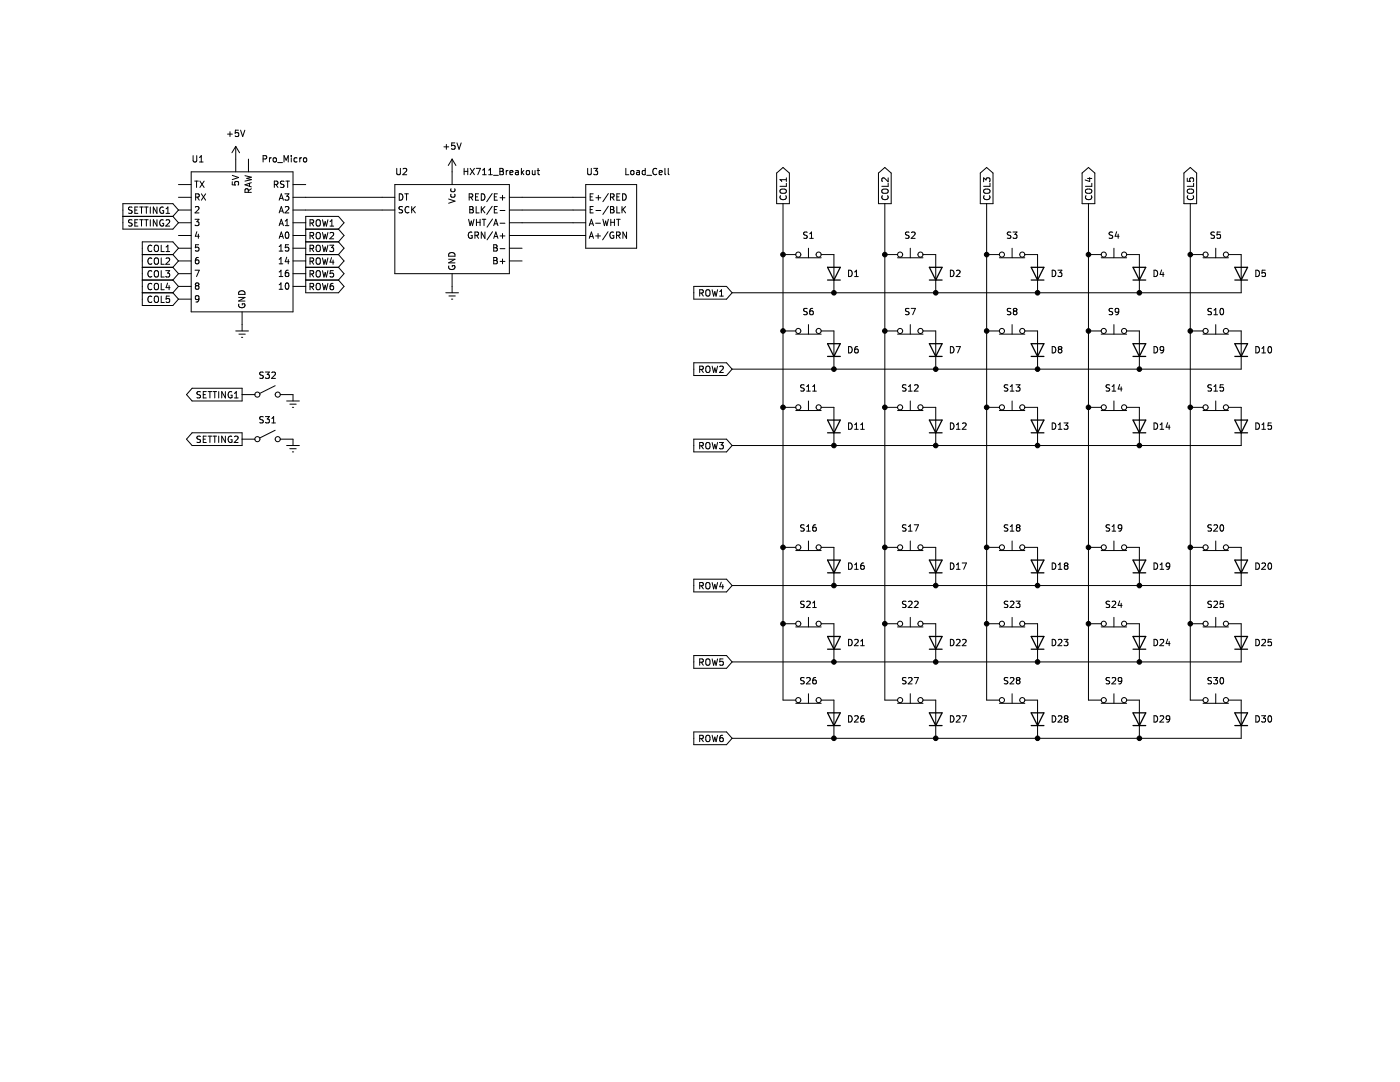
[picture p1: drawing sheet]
<svg xmlns="http://www.w3.org/2000/svg" width="279mm" height="216mm" viewBox="0 0 279 216" stroke-linecap="round" stroke-linejoin="round" font-family="sans-serif">
<path d="M.1 0h279.3v215.9h-279.3z" fill-rule="evenodd" fill="#fff" stroke="#fff" stroke-width=".2"/>
<g fill="none" stroke="#000" stroke-width=".25">
<path d="M165.2 55.9h2.5M165.2 53.3h2.5l-1.3 2.6zM185.5 55.9h2.5M185.5 53.3h2.5l-1.3 2.6zM205.8 55.9h2.5M205.8 53.3h2.5l-1.2 2.6zM226.1 55.9h2.6M226.1 53.3h2.6l-1.3 2.6zM246.4 55.9h2.6M246.4 53.3h2.6l-1.3 2.6zM165.2 71.1h2.5M165.2 68.6h2.5l-1.3 2.5z"/>
<path d="M185.5 71.1h2.5M185.5 68.6h2.5l-1.3 2.5zM205.8 71.1h2.5M205.8 68.6h2.5l-1.2 2.5zM226.1 71.1h2.6M226.1 68.6h2.6l-1.3 2.5zM246.4 71.1h2.6M246.4 68.6h2.6l-1.3 2.5zM165.2 86.4h2.5M165.2 83.8h2.5l-1.3 2.6zM185.5 86.4h2.5M185.5 83.8h2.5l-1.3 2.6z"/>
<path d="M205.8 86.4h2.5M205.8 83.8h2.5l-1.2 2.6zM226.1 86.4h2.6M226.1 83.8h2.6l-1.3 2.6zM246.4 86.4h2.6M246.4 83.8h2.6l-1.3 2.6zM165.2 114.3h2.5M165.2 111.8h2.5l-1.3 2.5zM185.5 114.3h2.5M185.5 111.8h2.5l-1.3 2.5zM205.8 114.3h2.5M205.8 111.8h2.5l-1.2 2.5z"/>
<path d="M226.1 114.3h2.6M226.1 111.8h2.6l-1.3 2.5zM246.4 114.3h2.6M246.4 111.8h2.6l-1.3 2.5zM165.2 129.5h2.5M165.2 127h2.5l-1.3 2.5zM185.5 129.5h2.5M185.5 127h2.5l-1.3 2.5zM205.8 129.5h2.5M205.8 127h2.5l-1.2 2.5zM226.1 129.5h2.6M226.1 127h2.6l-1.3 2.5z"/>
<path d="M246.4 129.5h2.6M246.4 127h2.6l-1.3 2.5zM165.2 144.8h2.5M165.2 142.2h2.5l-1.3 2.6zM185.5 144.8h2.5M185.5 142.2h2.5l-1.3 2.6zM205.8 144.8h2.5M205.8 142.2h2.5l-1.2 2.6zM226.1 144.8h2.6M226.1 142.2h2.6l-1.3 2.6zM246.4 144.8h2.6M246.4 142.2h2.6l-1.3 2.6z"/>
</g>
<g fill="none" stroke="#000" stroke-width=".2">
<path d="M35.6 36.8h2.6M35.6 39.4h2.6M38.2 34.3h20.3v27.9h-20.3zM38.5 31.1v1l.3 .2h.2l.3-.2v-1M38.9 36.1h.7M39 39.3h.6l.1-.5-.7-.1v1.2M39.2 36.1v1.3M39.3 39.3l.5 .6M39.8 32.3h.7M39.8 31.4l.4-.3v1.2M39.9 36.1l.8 1.3M40.2 38.7l.8 1.2"/>
<path d="M40.7 36.1l-.8 1.3M41 38.7l-.8 1.2M45.4 26.8h1M45.9 26.3v.9M46.4 36.3v.6h.6l-.2-.2 .1-.4 .2-.1 .4 .1 .1 .1-.1 .5M46.4 35l1.2 .4-1.2 .4M47 29.2l-.7 1.3M47 29.2v5.1M47 29.2l.8 1.3M47.6 26h-.6l-.1 .6 .2-.1h.4l.2 .2-.1 .4-.2 .1-.5-.1M48 26l.4 1.2 .5-1.2M48.9 35.1l1.3 .3-.9 .2 .9 .2-1.3 .3"/>
<path d="M49.6 38.4l-.1-.6-.5-.1-.1 .7h1.3M49.6 31.8v2.5M49.8 36.6v.6M50.2 37.7l-.6 .4M50.2 36.4l-1.3 .5 1.3 .4M52.5 31.7h.6l.1-.5-.7-.1v1.2M53.8 31.5v.8M54.1 31.5l-.3 .2M54.6 31.6l.1-.1 .4 .1 .1 .5-.2 .2-.4-.1zM54.7 36.8l.7-.1v-.4l-.7-.2v1.3M55 36.8l.5 .6M55.4 32.4h1"/>
<path d="M55.7 39.9l.4-1.2 .5 1.2M55.8 39.6h.6M56.7 32.3v-1.2l.4 .9 .4-.9v1.2M56.7 36.2l-.5-.1-.2 .3 .1 .3 .5 .2v.4l-.2 .1-.4-.1M56.9 38.7h.8l-.5 .5 .4 .1v.5l-.2 .1-.5-.1M57 36.1h.8M57.4 36.1v1.3M58.1 31.1v.1M58.1 31.5v.8M58.5 36.8h2.5M58.5 39.4h20.3M59.3 31.5h-.4l-.2 .2 .1 .6h.5"/>
<path d="M59.8 31.5v.8M60.2 31.5l-.4 .2M60.6 31.6l.2-.1 .4 .1v.5l-.1 .2-.5-.1zM78.8 36.8h22.9v17.8h-22.9zM79.2 33.6v1l.2 .3h.3l.2-.3v-1M79.7 38.7a.64 .64 0 0 1 .7 .6 .64 .64 0 0 1-.7 .6zM80.4 33.7l.5-.1 .3 .4-.8 .9h.8M80.8 38.7h.7M81.1 38.7v1.2M88.6 29.3h1M89.1 28.8v1M89.5 39.7l1.3 .4-1.3 .5"/>
<path d="M90 38.7v.4l.2 .2 .5-.1v-.5M90 37.7v.3l.2 .3 .5-.2v-.4M90.2 31.8v5M90.2 31.8l-.7 1.2M90.2 31.8l.8 1.2M90.8 28.5h-.6l-.1 .6 .2-.1 .4 .1 .1 .1v.5l-.2 .1-.5-.1M91.2 28.5l.4 1.3 .4-1.3M92.6 33.6v1.3M92.6 34.2h.8M93.4 33.6v1.3M93.6 39.3h.6l.1-.5-.7-.1v1.2M93.8 33.6l.9 1.3"/>
<path d="M93.9 39.3l.5 .6M94.7 33.6l-.9 1.3M94.9 39.3h.4M95 33.6h.9l-.6 1.3M95.5 38.7h-.6v1.2h.6M96.1 38.7a.64 .64 0 0 1 .7 .6 .64 .64 0 0 1-.7 .6zM96.3 34.9h.7M96.3 34l.4-.4v1.3M97.5 34.9h.8M97.5 34l.4-.4v1.3M98.2 38.6l-1.1 1.6M98.5 35h1"/>
<path d="M98.7 39.3h.4M99.3 38.7h-.6v1.2h.6M99.8 33.6h.4l.2 .2-.2 .4 .2 .1 .1 .3-.3 .3h-.4zM99.8 34.2h.4M99.8 39.5h1M100.3 39v.9M101 34v.9M101.4 34l-.4 .3M101.7 39.4h15.2M101.8 34.4l.6-.1-.1-.2-.4-.1-.1 .2v.6h.5M102.9 34.1h.5l.1 .8M103.5 34.3l-.5 .1-.2 .2 .2 .3 .5-.1"/>
<path d="M104.1 33.6v1.3M104.2 34.4l.3 .5M104.5 34l-.4 .5M105.1 34.1l.2-.1 .3 .1 .1 .5-.1 .2-.5-.1zM106.2 34l.1 .8 .5-.1M106.8 34v.9M107.2 34h.5M107.4 33.6v1.1l.3 .2M116.9 36.8h10.2v12.7h-10.2zM117.3 33.6v1l.2 .3 .4-.1 .1-.2v-1M117.8 39.3h.4M118.4 38.7h-.6v1.2h.6"/>
<path d="M118.5 33.6h.8l-.4 .5 .3 .1v.5l-.2 .2-.5-.2M118.9 39.5h1M119.4 39v.9M121.4 38.6l-1.1 1.6M121.8 39.3h.6l.1-.5-.7-.1v1.2M122.1 39.3l.5 .6M123.1 39.3h.4M123.7 38.7h-.6v1.2h.6M124.3 38.7a.64 .64 0 0 1 .7 .6 .64 .64 0 0 1-.7 .6zM124.9 33.6v1.3h.6M125.9 34.1l.2-.1 .4 .1v.5l-.1 .2-.5-.1zM127.1 34.1h.5v.8"/>
<path d="M127.6 34.3l-.4 .1-.2 .2 .2 .3 .4-.1M128.8 34.1l-.4-.1-.2 .3 .1 .5h.5M128.8 33.6v1.3M129.1 35h.9M131.1 33.7a.6 .6 0 0 0-.9 .4 .6 .6 0 0 0 .6 .8l.3-.2M131.6 34.4l.6-.1-.1-.2-.4-.1-.1 .2v.6h.5M132.7 33.6v1.1l.2 .2M133.4 33.6v1.1l.1 .2M155 34.5l1.3-1.1 1.2 1.1v6.1h-2.5zM155.7 37.9l.8-.2a.42 .42 0 0 1 .4 .4 .42 .42 0 0 1-.4 .5h-.4a.42 .42 0 0 1-.4-.2 .42 .42 0 0 1 0-.5zM155.8 39.1a.6 .6 0 0 0 .4 .8 .6 .6 0 0 0 .7-.6l-.1-.2M156.9 36.6v.6h-1.2"/>
<path d="M156.9 35.5v.7M156.9 35.9h-1.2l.3 .3M175.3 34.5l1.3-1.1 1.3 1.1v6.1h-2.6zM176 37.9l.8-.2a.42 .42 0 0 1 .5 .4 .42 .42 0 0 1-.5 .5h-.4a.42 .42 0 0 1-.4-.2 .42 .42 0 0 1 0-.5zM176.1 39.1a.6 .6 0 0 0 .4 .8 .6 .6 0 0 0 .8-.6l-.2-.2M177.3 35.5v.8l-1-.8-.3 .2 .1 .5M177.3 36.6v.6h-1.3M195.6 34.5l1.3-1.1 1.3 1.1v6.1h-2.6zM196.3 36.3v-.8l.5 .4 .1-.4h.6l.1 .2-.1 .6M196.4 37.9l.7-.2a.42 .42 0 0 1 .5 .4 .42 .42 0 0 1-.5 .5h-.4a.42 .42 0 0 1-.4-.2 .42 .42 0 0 1 .1-.5zM196.4 39.1a.6 .6 0 0 0 .4 .8 .6 .6 0 0 0 .8-.6l-.1-.2M197.6 36.6v.6h-1.3"/>
<path d="M216 34.5l1.2-1.1 1.3 1.1v6.1h-2.5zM216.7 37.9l.8-.2a.42 .42 0 0 1 .4 .4 .42 .42 0 0 1-.4 .5h-.5a.42 .42 0 0 1-.3-.2 .42 .42 0 0 1 0-.5zM216.7 39.1a.6 .6 0 0 0 .5 .8 .6 .6 0 0 0 .7-.6l-.1-.2M217 35.6h.9M217.5 35.4v.8l-.9-.3M217.9 36.6v.6h-1.3M236.3 34.5l1.2-1.1 1.3 1.1v6.1h-2.5zM236.9 35.5v.7h.6l-.1-.2 .1-.4 .2-.1h.4l.1 .2-.1 .5M237 37.9l.8-.2a.42 .42 0 0 1 .4 .4 .42 .42 0 0 1-.4 .5h-.4a.42 .42 0 0 1-.4-.2 .42 .42 0 0 1 0-.5zM237.1 39.1a.6 .6 0 0 0 .4 .8 .6 .6 0 0 0 .7-.6l-.1-.2M238.2 36.6v.6h-1.3M24.5 43.2h10"/>
<path d="M26.4 41.4l-.5-.1-.2 .1v.4l.5 .2 .2 .3-.3 .3-.5-.1M26.4 43.9l-.5-.1-.2 .2v.3l.5 .3 .2 .3-.3 .2h-.5M26.9 44.5h.4M26.9 41.9h.4M27.5 41.3h-.6v1.3h.6M27.5 43.8h-.6v1.3h.6M27.9 41.3h.7M27.9 43.8h.7M28.2 41.3v1.3M28.2 43.8v1.3M28.4 50.8h6.1M28.4 58.4h6.1"/>
<path d="M28.4 55.9h6.1M28.4 53.3h6.1M28.8 41.3h.8M28.8 43.8h.8M29.2 41.3v1.3M29.2 43.8v1.3M30 41.3v1.3M30 43.8v1.3M30.3 51.6a.6 .6 0 0 0-.8 .4 .6 .6 0 0 0 .6 .7l.2-.1M30.3 54.1a.6 .6 0 0 0-.8 .4 .6 .6 0 0 0 .6 .8l.2-.1M30.3 59.2a.6 .6 0 0 0-.8 .4 .6 .6 0 0 0 .6 .8l.2-.2M30.3 49a.6 .6 0 0 0-.8 .5 .6 .6 0 0 0 .6 .7l.2-.1"/>
<path d="M30.3 56.7a.6 .6 0 0 0-.8 .4 .6 .6 0 0 0 .6 .7l.2-.1M30.8 54.2l.3-.2a.43 .43 0 0 1 .5 .4v.5a.42 .42 0 0 1-.4 .4 .42 .42 0 0 1-.4-.4zM30.8 49.1l.3-.2a.43 .43 0 0 1 .5 .4v.5a.42 .42 0 0 1-.4 .4 .42 .42 0 0 1-.4-.4zM30.8 56.7l.3-.2a.43 .43 0 0 1 .5 .5v.4a.42 .42 0 0 1-.4 .4 .42 .42 0 0 1-.4-.4zM30.8 59.3l.3-.2a.43 .43 0 0 1 .5 .4v.4a.42 .42 0 0 1-.4 .5 .42 .42 0 0 1-.4-.5zM30.8 51.6l.3-.1a.43 .43 0 0 1 .5 .4v.4a.42 .42 0 0 1-.4 .5 .42 .42 0 0 1-.4-.5zM31.3 41.3v1.3l-.7-1.3v1.3M31.3 43.8v1.3l-.7-1.3v1.3M32.2 59.1v1.3h.6M32.2 48.9v1.3h.6M32.2 51.5v1.2h.6M32.2 54v1.3h.6"/>
<path d="M32.2 56.5v1.3h.6M32.6 43.9a.59 .59 0 0 0-.7 .6 .59 .59 0 0 0 .7 .6l.1-.5h-.3M32.6 41.4a.59 .59 0 0 0-.7 .5 .59 .59 0 0 0 .7 .6l.1-.5h-.3M33.1 54h.8l-.5 .5 .4 .1v.6l-.2 .1-.5-.1M33.1 44l.5-.2 .3 .4-.8 .9h.8M33.1 51.6l.5-.1 .3 .3-.8 .9h.8M33.1 49.3l.4-.4v1.3M33.1 50.2h.8M33.1 41.7l.4-.4v1.3M33.1 42.6h.8M33.4 56.5l-.3 .9h.8M33.7 57v.8"/>
<path d="M33.8 59.1h-.6l-.1 .6 .2-.1h.4l.2 .2-.1 .4-.2 .2-.5-.2M34.5 58.4l1.1 1.3M34.5 55.9l1.1 1.3M34.5 50.8l1.1 1.3M34.5 53.3l1.1 1.3M34.5 43.2l1.1 1.3M35.6 49.5h2.6M35.6 47h2.6M35.6 44.5h2.6M35.6 41.9h2.6M35.6 57.2h2.6M35.6 52.1h2.6"/>
<path d="M35.6 54.6h2.6M35.6 59.7h2.6M35.6 49.5l-1.1-1.2h-6.1v12.7h6.1l1.1-1.3M35.6 41.9l-1.1-1.3h-10v5.1h10l1.1-1.2M35.6 57.2l-1.1 1.2M35.6 52.1l-1.1 1.2M35.6 54.6l-1.1 1.3M35.6 49.5l-1.1 1.3M35.6 41.9l-1.1 1.3M38.9 43.8h.8l-.4 .4 .3 .2v.5l-.1 .1-.6-.1M38.9 53.9h.9l-.6 1.3M39 41.3l.5-.1 .2 .4-.8 .9h.8"/>
<path d="M39.2 57l-.2-.2 .2-.3h.3l.2 .2-.2 .3M39.2 57l-.2 .2v.4l.2 .1h.3l.2-.2-.1-.4-.1-.1M39.2 57h.3M39.3 46.2l-.3 .9h.8M39.6 51.4h-.4l-.2 .3v.7l.2 .2 .4-.1 .1-.4-.1-.2h-.4l-.2 .2M39.6 46.7v.9M39.6 48.8h-.6v.6l.2-.1 .4 .1 .1 .2-.1 .4-.1 .1-.5-.1M39.7 59.5l-.2 .3-.4-.1-.1-.2v-.4l.5-.1 .2 .2-.1 .8-.1 .2-.4 .1M47.6 59.3h1.3l-1.3 .8h1.3M47.8 58.1a.66 .66 0 0 1 .8 0 .66 .66 0 0 1 .3 .6h-1.3zM55.7 57.7h.7M55.7 49.2l.4-.4v1.3"/>
<path d="M55.7 51.7l.4-.3v1.2M55.7 54.3l.4-.4v1.3M55.7 56.8l.4-.3v1.2M55.7 52.6h.7M55.7 50.1h.7M55.7 55.2h.7M55.7 47.6l.4-1.3 .5 1.3M55.7 45l.4-1.2 .5 1.2M55.7 42.5l.4-1.3 .5 1.3M55.8 47.2h.6M55.8 44.7h.6M55.8 42.1h.6"/>
<path d="M56.9 41.3l.5-.1 .3 .4-.8 .9h.8M56.9 45h.8M56.9 44.1l.4-.3v1.2M57 46.4l.2-.1a.68 .68 0 0 1 .5 .6 .68 .68 0 0 1-.5 .7l-.3-.5zM57 56.6l.2-.1a.68 .68 0 0 1 .5 .6 .68 .68 0 0 1-.5 .6l-.3-.5zM57.2 51.3l-.3 .9h.8M57.5 53.9l-.3 .1-.2 .2-.1 .7 .3 .3 .4-.1 .1-.5-.2-.1-.3-.1-.3 .2M57.5 51.8v.8M57.6 48.8h-.6l-.1 .6 .2-.1 .4 .1 .2 .2-.1 .4-.2 .1-.5-.1M58.5 49.5h2.5M58.5 47h2.5M58.5 44.5h2.5"/>
<path d="M58.5 41.9h20.3M58.5 57.2h2.5M58.5 52.1h2.5M58.5 54.6h2.5M61 50.8h6.5M61 48.3h6.5M61 45.7h6.5M61 55.9h6.5M61 53.3h6.5M61.9 47.1l.6-.1v-.5l-.6-.1v1.3M61.9 52.1h.6v-.5l-.6-.1v1.2M61.9 44.5h.6v-.5l-.6-.2v1.3"/>
<path d="M61.9 49.6l.6-.1v-.5l-.6-.1v1.3M61.9 54.7l.6-.1v-.5l-.6-.1v1.3M61.9 57.2h.6v-.5l-.6-.2v1.3M62.2 47.1l.4 .6M62.2 52.1l.4 .6M62.2 57.2l.4 .6M62.2 49.6l.4 .6M62.2 54.7l.4 .6M62.2 44.5l.4 .6M63.1 46.6l.3-.2a.43 .43 0 0 1 .5 .4v.4a.42 .42 0 0 1-.4 .5 .42 .42 0 0 1-.4-.5zM63.1 56.7l.3-.2a.43 .43 0 0 1 .5 .5v.4a.42 .42 0 0 1-.4 .4 .42 .42 0 0 1-.4-.4zM63.1 51.6l.3-.1a.43 .43 0 0 1 .5 .4v.4a.42 .42 0 0 1-.4 .5 .42 .42 0 0 1-.4-.5z"/>
<path d="M63.1 44l.3-.2a.43 .43 0 0 1 .5 .5v.4a.42 .42 0 0 1-.4 .4 .42 .42 0 0 1-.4-.4zM63.1 49.1l.3-.2a.43 .43 0 0 1 .5 .4v.5a.42 .42 0 0 1-.4 .4 .42 .42 0 0 1-.4-.4zM63.1 54.2l.3-.2a.43 .43 0 0 1 .5 .4v.5a.42 .42 0 0 1-.4 .4 .42 .42 0 0 1-.4-.4zM64.4 46.4l.3 1.3 .2-1 .2 1 .3-1.3M64.4 51.5l.3 1.2 .2-.9 .2 .9 .3-1.2M64.4 56.5l.3 1.3 .2-.9 .2 .9 .3-1.3M64.4 48.9l.3 1.3 .2-.9 .2 .9 .3-1.3M64.4 54l.3 1.3 .2-.9 .2 .9 .3-1.3M64.4 43.8l.3 1.3 .2-.9 .2 .9 .3-1.3M65.8 48.9h.8l-.4 .5 .3 .1v.6l-.2 .1-.5-.1M65.9 46.5l.4-.1 .3 .3-.8 1h.8M65.9 45.1h.7"/>
<path d="M65.9 44.2l.3-.4v1.3M66.2 51.4l-.3 .9h.8M66.5 56.5l-.4 .1-.2 .2v.8l.2 .2 .4-.1 .1-.4-.1-.2-.4-.1-.2 .3M66.5 51.9v.8M66.5 54h-.6v.6l.1-.1h.5l.1 .2-.1 .5-.2 .1-.4-.1M67.5 45.7l1.2-1.2-1.2-1.3h-6.5v15.2h6.5l1.2-1.2-1.2-1.3M67.5 45.7l1.2 1.3-1.2 1.3M67.5 50.8l1.2 1.3-1.2 1.2M67.5 48.3l1.2 1.2-1.2 1.3M67.5 53.3l1.2 1.3-1.2 1.3M80.3 41.3l-.4-.1-.2 .1v.4l.5 .2 .1 .3-.2 .3-.5-.1M81.6 41.3a.6 .6 0 0 0-.8 .5 .6 .6 0 0 0 .6 .7l.2-.1"/>
<path d="M82.2 41.2v1.3M82.3 41.8l.6 .7M82.9 41.2l-.7 .7M89 58.4h2.5M89.5 51.7h1.3l-1.3 .8h1.3M89.6 59.1h1.3M89.6 53.1a.59 .59 0 0 0 .6 .7 .59 .59 0 0 0 .5-.7l-.4-.1v.2M89.7 50.5a.66 .66 0 0 1 .8-.1 .66 .66 0 0 1 .3 .7h-1.3zM90.1 59.7h.3M90.2 54.6v3.8M93.5 43.8l.3 1.2 .3-.9 .2 .9 .3-1.2M93.8 41.8h.4"/>
<path d="M93.8 41.2h.4l.2 .3-.2 .3 .2 .1 .1 .3-.3 .3h-.4zM94.2 46.4a.59 .59 0 0 0-.8 .5 .59 .59 0 0 0 .8 .6v-.5h-.2M94.8 47l.6-.1v-.5l-.6-.1v1.3M95 41.2v1.3h.6M95.1 44.4h.7M95.1 47l.4 .6M95.1 43.8v1.2M95.8 43.8v1.2M96.1 41.2v1.3M96.2 43.8h.8M96.2 41.8l.6 .7M96.6 43.8v1.2"/>
<path d="M96.8 46.3v1.3l-.7-1.3v1.3M96.8 41.2l-.7 .7M98.2 41.2l-1.1 1.6M98.3 46.2l-1.1 1.7M98.3 43.7l-1.1 1.6M98.5 51.4h.5l.2 .2-.2 .4 .2 .1 .1 .3-.3 .2h-.5zM98.5 48.8h.5l.2 .3-.2 .3 .2 .2 .1 .3-.3 .2h-.5zM98.5 47.6l.5-1.3 .4 1.3M98.5 45l.5-1.2 .4 1.2M98.5 52h.5M98.5 49.4h.5M98.7 47.2h.6"/>
<path d="M98.7 44.7h.6M98.7 41.8h.4M99.3 41.2h-.6v1.3h.6M99.8 47.1h1M99.8 44.5h1M99.8 42h1M99.8 52.2h1M99.8 49.6h1M100.3 46.6v1M100.3 51.7v.9M101.7 49.5h2.5M101.7 47h15.2"/>
<path d="M101.7 44.5h15.2M101.7 41.9h15.2M101.7 52.1h2.5M117.6 47.6l.4-1.3 .4 1.3M117.6 45l.4-1.2 .4 1.2M117.7 47.2h.6M117.7 44.7h.6M117.8 41.8h.4M118.4 41.2h-.6v1.3h.6M118.9 47.1h.9M118.9 44.5h.9M118.9 42h1"/>
<path d="M119.4 46.6v1M120.3 43.8l.3 1.2 .3-.9 .2 .9 .3-1.2M121.4 46.2l-1.1 1.7M121.4 41.2l-1.1 1.6M121.8 41.2h.5l.2 .3-.2 .3 .2 .1 .1 .3-.3 .3h-.5zM121.8 41.8h.5M121.9 43.8v1.2M121.9 44.4h.7M122.4 46.4a.59 .59 0 0 0-.7 .5 .59 .59 0 0 0 .7 .6l.1-.5h-.2M122.6 43.8v1.2M123 47l.6-.1 .1-.5-.7-.1v1.3M123 43.8h.8"/>
<path d="M123.1 41.2v1.3h.6M123.3 47l.5 .6M123.4 43.8v1.2M124.1 41.2v1.3M124.3 41.8l.6 .7M124.9 41.2l-.8 .7M125 46.3v1.3l-.7-1.3v1.3M138.5 57.1h6.5l1.1 1.3-1.1 1.3h-6.5zM139.6 58.5l.6-.1 .1-.5-.7-.1v1.3M139.9 58.5l.5 .6M140.9 58l.3-.2a.43 .43 0 0 1 .5 .4v.5a.42 .42 0 0 1-.4 .4 .42 .42 0 0 1-.5-.4zM142.1 57.8l.3 1.3 .3-.9 .2 .9 .3-1.3"/>
<path d="M143.6 59.1h.8M143.6 58.2l.4-.4v1.3M156.3 40.6v99.1h2.5M156.3 50.8h2.5M158.8 51.4h5.1M161.1 46.4l-.5-.1-.2 .2 .1 .3 .5 .3v.3l-.1 .2-.5-.1M161.3 49.5v1.9M161.6 47.6h.7M161.6 46.7l.4-.4v1.3M163.9 50.8h2.5v7.6M169.3 53.9a.64 .64 0 0 1 .8 .6 .64 .64 0 0 1-.8 .7zM170.6 54.3l.3-.4v1.3"/>
<path d="M170.6 55.2h.7M176.6 40.6v99.1h2.5M176.6 50.8h2.5M179.1 51.4h5.1M181.4 46.4l-.5-.1-.2 .2 .1 .3 .6 .3v.3l-.2 .2-.5-.1M181.7 49.5v1.9M181.9 46.4l.5-.1 .2 .4-.8 .9h.8M184.2 50.8h2.5v7.6M189.7 53.9a.64 .64 0 0 1 .7 .6 .64 .64 0 0 1-.7 .7zM190.9 54l.5-.1 .2 .4-.8 .9h.8M196.9 40.6v99.1h2.5M196.9 50.8h2.5"/>
<path d="M199.4 51.4h5.1M201.7 46.4l-.4-.1-.3 .2 .1 .3 .6 .3v.3l-.2 .2-.5-.1M202 49.5v1.9M202.2 46.3h.8l-.5 .5 .4 .1v.5l-.2 .2-.5-.2M204.5 50.8h2.6v7.6M210 53.9a.64 .64 0 0 1 .7 .6 .64 .64 0 0 1-.7 .7zM211.1 53.9h.8l-.4 .5 .4 .1v.6l-.2 .1-.6-.1M217.2 40.6v99.1h2.6M217.2 50.8h2.6M219.8 51.4h5M222.1 46.4l-.5-.1-.3 .2 .2 .3 .5 .3v.3l-.2 .2-.5-.1M222.3 49.5v1.9"/>
<path d="M222.9 46.2l-.4 .9h.8M223.2 46.7v.9M224.8 50.8h2.6v7.6M230.3 53.9a.64 .64 0 0 1 .7 .6 .64 .64 0 0 1-.7 .7zM231.8 53.9l-.3 .9h.8M232.1 54.3v.9M237.5 40.6v99.1h2.6M237.5 50.8h2.6M240.1 51.4h5.1M242.4 46.4l-.5-.1-.2 .2 .1 .3 .5 .3v.3l-.2 .2-.4-.1M242.6 49.5v1.9M243.5 46.3h-.6v.6l.1-.1h.5l.1 .2-.1 .4-.1 .2-.5-.2"/>
<path d="M245.2 50.8h2.5v7.6h-101.6M250.6 53.9a.64 .64 0 0 1 .8 .6 .64 .64 0 0 1-.8 .7zM252.5 53.9h-.6l-.1 .6 .2-.1 .4 .1 .2 .1-.1 .5-.2 .1-.5-.1M38.3 77.5h10v2.5h-10l-1.1-1.3zM40 78.2l-.5-.1-.1 .2v.3l.5 .3 .1 .3-.2 .2-.5-.1M40.6 78.7h.4M41.2 78.1h-.6v1.3h.6M41.5 78.1h.8M41.9 78.1v1.3M42.5 78.1h.7M42.9 78.1v1.3M43.6 78.1v1.3"/>
<path d="M45 78.1v1.3l-.7-1.3v1.3M46.2 78.2a.59 .59 0 0 0-.7 .6 .59 .59 0 0 0 .7 .5l.1-.4h-.2M46.8 79.4h.7M46.8 78.5l.4-.4v1.3M47 66h2.6M47.7 66.7h1.3M47.7 60.7a.59 .59 0 0 0 .6 .7 .59 .59 0 0 0 .5-.7l-.5-.1v.3M48.2 67.3h.2M48.3 78.7h2.6M48.3 62.2v3.8M52.5 74.3l-.4-.1-.2 .2v.3l.5 .3 .1 .3-.2 .2-.5-.1M53 74.2h.8l-.5 .5 .4 .1v.6l-.2 .1-.5-.1"/>
<path d="M54.2 74.4l.5-.2 .3 .4-.8 .9h.8M54.9 77l-3 1.5M55.9 78.7h2.6v1.3M138.5 72.4h6.5l1.1 1.3-1.1 1.2h-6.5zM139.6 73.7h.6l.1-.5-.7-.1v1.2M139.9 73.7l.5 .6M140.9 73.2l.3-.1a.43 .43 0 0 1 .5 .4v.4a.42 .42 0 0 1-.4 .4 .42 .42 0 0 1-.5-.4zM142.1 73.1l.3 1.2 .3-.9 .2 .9 .3-1.2M143.6 73.2l.5-.1 .3 .3-.8 .9h.8M156.3 66h2.5M158.8 66.7h5.1M160.5 76.8h-.5l-.2 .1v.4l.6 .2 .1 .3-.2 .2h-.5"/>
<path d="M161 77.1l.3-.3v1.2M161 78h.7M161.1 61.6l-.5-.1-.2 .3 .1 .3 .5 .2v.4l-.1 .1-.5-.1M161.3 64.8v1.9M162.2 77.1l.4-.3v1.2M162.2 61.5l-.4 .1-.2 .2v.8l.2 .2 .5-.1v-.4l-.1-.2-.4-.1-.2 .3M162.2 78h.7M163.9 66h2.5v7.7M169.3 69.2a.64 .64 0 0 1 .8 .6 .64 .64 0 0 1-.8 .6zM171.2 69.2h-.4l-.2 .3v.7l.2 .2 .4-.1 .1-.4-.1-.2-.4-.1-.2 .3M176.6 66h2.5M179.1 66.7h5.1"/>
<path d="M180.8 76.8h-.5l-.1 .1v.4l.5 .2 .1 .3-.2 .2h-.5M181.3 77.1l.4-.3v1.2M181.3 78h.7M181.4 61.6l-.5-.1-.2 .3 .1 .3 .6 .2v.4l-.2 .1-.5-.1M181.7 64.8v1.9M181.8 61.5h.9l-.5 1.3M182.5 76.9l.5-.1 .2 .3-.7 .9h.7M184.2 66h2.5v7.7M189.7 69.2a.64 .64 0 0 1 .7 .6 .64 .64 0 0 1-.7 .6zM190.8 69.2h.9l-.6 1.2M196.9 66h2.5M199.4 66.7h5.1"/>
<path d="M201.1 76.8h-.4l-.2 .1v.4l.5 .2 .1 .3-.2 .2h-.5M201.6 77.1l.4-.3v1.2M201.6 78h.7M201.7 61.6l-.4-.1-.3 .3 .1 .3 .6 .2v.4l-.2 .1-.5-.1M202 64.8v1.9M202.5 62.1l-.3-.3 .3-.3h.2l.3 .3-.3 .3M202.5 62.1l-.3 .2 .1 .4 .2 .1h.2l.3-.2v-.3l-.3-.2M202.5 62.1h.2M202.8 76.8h.8l-.5 .5 .4 .1v.5l-.2 .1-.5-.1M204.5 66h2.6v7.7M210 69.2a.64 .64 0 0 1 .7 .6 .64 .64 0 0 1-.7 .6zM211.4 69.7l-.2-.2 .2-.3h.3l.2 .2-.2 .3"/>
<path d="M211.4 69.7l-.2 .2v.3l.2 .2h.3l.2-.2v-.4l-.2-.1M211.4 69.7h.3M217.2 66h2.6M219.8 66.7h5M221.5 76.8h-.5l-.2 .1v.4l.5 .2 .2 .3-.3 .2h-.5M221.9 77.1l.4-.3v1.2M221.9 78h.8M222.1 61.6l-.5-.1-.3 .3 .2 .3 .5 .2v.4l-.2 .1-.5-.1M222.3 64.8v1.9M223.3 62.1l-.3 .2h-.3l-.2-.2 .1-.4 .4-.2 .3 .3-.1 .7-.2 .2-.3 .1M223.5 76.7l-.3 .9h.7M223.8 77.2v.8"/>
<path d="M224.8 66h2.6v7.7M230.3 69.2a.64 .64 0 0 1 .7 .6 .64 .64 0 0 1-.7 .6zM232.2 69.7l-.2 .2h-.4l-.1-.2 .1-.4 .4-.1 .2 .2v.7l-.2 .3h-.4M237.5 66h2.6M240.1 66.7h5.1M241.8 76.8h-.5l-.2 .1v.4l.6 .2 .1 .3-.3 .2h-.4M241.8 61.6l-.5-.1-.2 .2v.3l.6 .3 .1 .3-.3 .2-.4-.1M242.3 61.9l.3-.4v1.3M242.3 77.1l.3-.3v1.2M242.3 62.8h.7M242.3 78h.7M242.6 64.8v1.9"/>
<path d="M243.6 61.7l.2-.2a.68 .68 0 0 1 .4 .7 .68 .68 0 0 1-.4 .6l-.3-.5zM244.1 76.8h-.6v.6l.2-.1h.4l.1 .2-.1 .4-.1 .1-.5-.1M245.2 66h2.5v7.7h-101.6M250.6 69.2a.64 .64 0 0 1 .8 .6 .64 .64 0 0 1-.8 .6zM251.8 70.4h.8M251.8 69.5l.4-.3v1.2M253.2 69.3l.1-.1a.68 .68 0 0 1 .5 .6 .68 .68 0 0 1-.5 .6l-.3-.5zM38.3 86.4h10v2.5h-10l-1.1-1.3zM40 87.1l-.5-.1-.1 .1v.4l.5 .3 .1 .3-.2 .2-.5-.1M40.6 87.6h.4M41.2 87h-.6v1.3h.6M41.5 87h.8"/>
<path d="M41.9 87v1.3M42.5 87h.7M42.9 87v1.3M43.6 87v1.3M45 87v1.3l-.7-1.3v1.3M46.2 87.1a.59 .59 0 0 0-.7 .6 .59 .59 0 0 0 .7 .5l.1-.4h-.2M46.8 87.1l.5-.1 .2 .4-.8 .9h.8M48.3 87.6h2.6M52.5 83.2l-.4-.1-.2 .1v.4l.5 .3 .1 .3-.2 .2-.5-.1M53 83.1h.8l-.5 .5 .4 .1v.6l-.2 .1-.5-.1M54.2 84.4h.8M54.2 83.5l.4-.4v1.3"/>
<path d="M54.9 85.9l-3 1.5M55.9 87.6h2.6v1.3M57.2 80h2.5M57.2 88.9h2.5M57.8 80.6h1.3M57.8 89.5h1.3M58.3 81.3h.3M58.3 90.2h.3M138.5 87.6h6.5l1.1 1.3-1.1 1.3h-6.5zM139.6 89l.6-.1 .1-.5-.7-.1v1.3M139.9 89l.5 .6M140.9 88.5l.3-.2a.43 .43 0 0 1 .5 .4v.4a.42 .42 0 0 1-.4 .5 .42 .42 0 0 1-.5-.5z"/>
<path d="M142.1 88.3l.3 1.3 .3-.9 .2 .9 .3-1.3M143.6 88.3h.8l-.5 .5 .4 .1v.5l-.2 .2-.5-.2M156.3 81.3h2.5M158.8 81.9h5.1M161.3 80v1.9M163.9 81.3h2.5v7.6M169.3 84.4a.64 .64 0 0 1 .8 .6 .64 .64 0 0 1-.8 .7zM170.6 84.8l.3-.4v1.3M170.6 85.7h.7M171.8 84.8l.3-.4v1.3M171.8 85.7h.7M176.6 81.3h2.5"/>
<path d="M179.1 81.9h5.1M181.7 80v1.9M184.2 81.3h2.5v7.6M189.7 84.4a.64 .64 0 0 1 .7 .6 .64 .64 0 0 1-.7 .7zM190.9 84.8l.3-.4v1.3M190.9 85.7h.7M192.1 84.5l.5-.1 .2 .4-.8 .9h.8M196.9 81.3h2.5M199.4 81.9h5.1M202 80v1.9M204.5 81.3h2.6v7.6M210 84.4a.64 .64 0 0 1 .7 .6 .64 .64 0 0 1-.7 .7z"/>
<path d="M211.2 84.8l.4-.4v1.3M211.2 85.7h.7M212.3 84.4h.8l-.4 .5 .4 .1v.5l-.2 .2-.6-.2M217.2 81.3h2.6M219.8 81.9h5M222.3 80v1.9M224.8 81.3h2.6v7.6M230.3 84.4a.64 .64 0 0 1 .7 .6 .64 .64 0 0 1-.7 .7zM231.5 84.8l.4-.4v1.3M231.5 85.7h.7M233 84.3l-.3 .9h.8M233.3 84.8v.9"/>
<path d="M237.5 81.3h2.6M240.1 81.9h5.1M242.6 80v1.9M245.2 81.3h2.5v7.6h-101.6M250.6 84.4a.64 .64 0 0 1 .8 .6 .64 .64 0 0 1-.8 .7zM251.8 85.7h.8M251.8 84.8l.4-.4v1.3M253.7 84.4h-.6l-.1 .6 .2-.1h.5l.1 .2-.1 .4-.2 .2-.5-.2M138.5 115.6h6.5l1.1 1.2-1.1 1.3h-6.5zM139.6 116.9l.6-.1 .1-.4-.7-.2v1.3M139.9 116.9l.5 .6M140.9 116.4l.3-.2a.43 .43 0 0 1 .5 .5v.4a.42 .42 0 0 1-.4 .4 .42 .42 0 0 1-.5-.4z"/>
<path d="M142.1 116.2l.3 1.3 .3-.9 .2 .9 .3-1.3M143.9 116.2l-.3 .9h.8M144.2 116.7v.8M156.3 109.2h2.5M158.8 109.9h5.1M160.5 104.8l-.5-.1-.2 .1v.4l.6 .2 .1 .3-.2 .3-.5-.1M161 106h.7M161 105.1l.3-.4v1.3M161.3 108v1.9M162.8 104.7l-.4 .1-.1 .2-.1 .7 .2 .3 .5-.1v-.5l-.1-.1-.4-.1-.2 .2M163.9 109.2h2.5v7.6M169.3 112.3a.64 .64 0 0 1 .8 .7 .64 .64 0 0 1-.8 .6z"/>
<path d="M170.6 113.6h.7M170.6 112.7l.3-.4v1.3M172.4 112.3l-.4 .1-.2 .2v.8l.2 .2 .4-.1 .1-.4-.1-.2-.4-.1-.2 .3M176.6 109.2h2.5M179.1 109.9h5.1M180.8 104.8l-.5-.1-.1 .1v.4l.5 .2 .1 .3-.2 .3-.5-.1M181.3 105.1l.4-.4v1.3M181.3 106h.7M181.7 108v1.9M182.5 104.7h.8l-.5 1.3M184.2 109.2h2.5v7.6M189.7 112.3a.64 .64 0 0 1 .7 .7 .64 .64 0 0 1-.7 .6z"/>
<path d="M190.9 113.6h.7M190.9 112.7l.3-.4v1.3M192 112.3h.9l-.6 1.3M196.9 109.2h2.5M199.4 109.9h5.1M201.1 104.8l-.4-.1-.2 .1v.4l.5 .2 .1 .3-.2 .3-.5-.1M201.6 105.1l.4-.4v1.3M201.6 106h.7M202 108v1.9M202.8 120h.8l-.5 .4 .4 .2v.5l-.2 .1-.5-.1M203.1 105.3l-.3 .2v.2l.3 .3h.2l.3-.3-.1-.3-.2-.1M203.1 105.3l-.3-.3 .3-.3h.2l.3 .3-.3 .3"/>
<path d="M203.1 105.3h.2M204.5 109.2h2.6v7.6M210 112.3a.64 .64 0 0 1 .7 .7 .64 .64 0 0 1-.7 .6zM211.2 112.7l.4-.4v1.3M211.2 113.6h.7M212.6 112.9l-.2-.3 .2-.3h.3l.2 .3-.2 .3M212.6 112.9l-.2 .2 .1 .4 .1 .1h.3l.2-.2v-.4l-.2-.1M212.6 112.9h.3M217.2 109.2h2.6M219.8 109.9h5M221.5 104.8l-.5-.1-.2 .1v.4l.5 .2 .2 .3-.3 .3-.5-.1M221.9 105.1l.4-.4v1.3"/>
<path d="M221.9 106h.8M222.3 108v1.9M223.5 119.9l-.3 .9h.7M223.9 105.3l-.3 .2-.3-.1-.1-.1v-.5l.4-.1 .3 .3-.1 .7-.2 .2-.3 .1M224.8 109.2h2.6v7.6M230.3 112.3a.64 .64 0 0 1 .7 .7 .64 .64 0 0 1-.7 .6zM231.5 113.6h.7M231.5 112.7l.4-.4v1.3M233.5 112.9l-.3 .2h-.4l-.1-.2 .1-.4 .4-.2 .3 .3-.1 .7-.2 .2-.4 .1M237.5 109.2h2.6M240.1 109.9h5.1M241.8 104.8l-.5-.1-.2 .1v.4l.6 .2 .1 .3-.3 .3-.4-.1"/>
<path d="M242.3 104.8l.4-.1 .3 .4-.8 .9h.8M242.6 108v1.9M243.6 104.8l.2-.1a.68 .68 0 0 1 .4 .6 .68 .68 0 0 1-.4 .7l-.3-.5zM244.1 120h-.6v.6l.2-.2 .4 .1 .1 .2-.1 .4-.1 .1-.5-.1M245.2 109.2h2.5v7.6h-101.6M250.6 112.3a.64 .64 0 0 1 .8 .7 .64 .64 0 0 1-.8 .6zM251.8 112.5l.5-.2 .3 .4-.8 .9h.8M253.2 112.5l.1-.2a.68 .68 0 0 1 .5 .7 .68 .68 0 0 1-.5 .6l-.3-.5zM138.5 130.8h6.5l1.1 1.3-1.1 1.3h-6.5zM139.6 132.1h.6l.1-.5-.7-.1v1.2M139.9 132.1l.5 .6M140.9 131.7l.3-.2a.43 .43 0 0 1 .5 .4v.4a.42 .42 0 0 1-.4 .5 .42 .42 0 0 1-.5-.5z"/>
<path d="M142.1 131.5l.3 1.2 .3-.9 .2 .9 .3-1.2M144.3 131.5h-.6l-.1 .6 .2-.1h.4l.2 .2-.1 .4-.2 .1-.5-.1M156.3 124.5h2.5M158.8 125.1h5.1M160.5 135.3l-.5-.1-.2 .1v.4l.6 .2 .1 .3-.2 .3-.5-.1M160.5 120h-.5l-.2 .1v.3l.6 .3 .1 .3-.2 .2h-.5M161 120.1l.5-.1 .2 .3-.8 .9h.8M161 135.3l.5-.1 .2 .4-.8 .9h.8M161.3 123.2v1.9M161.3 138.4v1.9M162.2 121.2h.7M162.2 120.3l.4-.3v1.2"/>
<path d="M162.8 135.2l-.4 .1-.1 .2-.1 .7 .2 .3 .5-.2v-.4l-.1-.2h-.4l-.2 .2M163.9 139.7h2.5v7.6M163.9 124.5h2.5v7.6M169.3 127.6a.64 .64 0 0 1 .8 .6 .64 .64 0 0 1-.8 .6zM170.6 127.7l.4-.1 .3 .3-.8 .9h.8M171.8 128.8h.7M171.8 127.9l.3-.3v1.2M176.6 124.5h2.5M179.1 125.1h5.1M180.8 135.3l-.5-.1-.1 .1v.4l.5 .2 .1 .3-.2 .3-.5-.1M180.8 120h-.5l-.1 .1v.3l.5 .3 .1 .3-.2 .2h-.5M181.3 135.3l.5-.1 .2 .4-.8 .9h.8"/>
<path d="M181.3 120.1l.5-.1 .2 .3-.8 .9h.8M181.7 123.2v1.9M181.7 138.4v1.9M182.5 135.2h.8l-.5 1.3M182.5 120.1l.5-.1 .2 .3-.7 .9h.7M184.2 139.7h2.5v7.6M184.2 124.5h2.5v7.6M189.7 127.6a.64 .64 0 0 1 .7 .6 .64 .64 0 0 1-.7 .6zM190.9 127.7l.5-.1 .2 .3-.8 .9h.8M192.1 127.7l.5-.1 .2 .3-.8 .9h.8M196.9 124.5h2.5M199.4 125.1h5.1"/>
<path d="M201.1 135.3l-.4-.1-.2 .1v.4l.5 .2 .1 .3-.2 .3-.5-.1M201.1 120h-.4l-.2 .1v.3l.5 .3 .1 .3-.2 .2h-.5M201.6 135.3l.5-.1 .2 .4-.7 .9h.7M201.6 120.1l.5-.1 .2 .3-.7 .9h.7M202 123.2v1.9M202 138.4v1.9M203.1 135.7l-.3 .3v.2l.3 .3h.2l.3-.3-.1-.3-.2-.2M203.1 135.7l-.3-.2 .3-.3 .3 .1 .2 .1-.3 .3M203.1 135.7h.2M204.5 124.5h2.6v7.6M204.5 139.7h2.6v7.6M210 127.6a.64 .64 0 0 1 .7 .6 .64 .64 0 0 1-.7 .6z"/>
<path d="M211.2 127.7l.5-.1 .2 .3-.8 .9h.8M212.3 127.6h.8l-.4 .5 .4 .1v.5l-.2 .1-.6-.1M217.2 124.5h2.6M219.8 125.1h5M221.5 135.3l-.5-.1-.2 .1v.4l.5 .2 .2 .3-.3 .3-.5-.1M221.5 120h-.5l-.2 .1v.3l.5 .3 .2 .3-.3 .2h-.5M221.9 135.3l.5-.1 .3 .4-.8 .9h.8M221.9 120.1l.5-.1 .3 .3-.8 .9h.8M222.3 123.2v1.9M222.3 138.4v1.9M223.8 120.4v.8M223.9 135.7l-.3 .3-.3-.1-.1-.2v-.4l.4-.1 .3 .2-.1 .8-.2 .2-.3 .1"/>
<path d="M224.8 139.7h2.6v7.6M224.8 124.5h2.6v7.6M230.3 127.6a.64 .64 0 0 1 .7 .6 .64 .64 0 0 1-.7 .6zM231.5 127.7l.5-.1 .2 .3-.7 .9h.7M233 127.5l-.3 .9h.8M233.3 128v.8M237.5 124.5h2.6M240.1 125.1h5.1M241.8 135.3l-.5-.1-.2 .1v.4l.6 .2 .1 .3-.3 .3-.4-.1M241.8 120h-.5l-.2 .1v.3l.6 .3 .1 .3-.3 .2h-.4M242.2 135.2h.8l-.4 .5 .3 .1v.5l-.2 .2-.5-.2M242.3 120.1l.4-.1 .3 .3-.8 .9h.8"/>
<path d="M242.6 123.2v1.9M242.6 138.4v1.9M243.6 135.3l.2-.1a.68 .68 0 0 1 .4 .6 .68 .68 0 0 1-.4 .7l-.3-.5zM245.2 139.7h2.5v7.6h-101.6M245.2 124.5h2.5v7.6h-101.6M250.6 127.6a.64 .64 0 0 1 .8 .6 .64 .64 0 0 1-.8 .6zM251.8 127.7l.5-.1 .3 .3-.8 .9h.8M253.7 127.6h-.6l-.1 .6 .2-.1h.5l.1 .2-.1 .4-.2 .1-.5-.1M138.5 146h6.5l1.1 1.3-1.1 1.3h-6.5zM139.6 147.4l.6-.1 .1-.5-.7-.1v1.3M139.9 147.4l.5 .6M140.9 146.9l.3-.2a.43 .43 0 0 1 .5 .4v.5a.42 .42 0 0 1-.4 .4 .42 .42 0 0 1-.5-.4z"/>
<path d="M142.1 146.7l.3 1.3 .3-.9 .2 .9 .3-1.3M144.2 146.7l-.3 .1-.2 .2-.1 .7 .3 .3 .4-.1 .1-.5-.2-.1-.3-.1-.3 .2M158.8 140.3h5.1M169.3 142.8a.64 .64 0 0 1 .8 .6 .64 .64 0 0 1-.8 .7zM170.6 142.9l.4-.1 .3 .4-.8 .9h.8M172.4 142.8l-.4 .1-.2 .2v.7l.2 .3 .4-.1 .1-.5-.1-.1-.4-.1-.2 .2M179.1 140.3h5.1M189.7 142.8a.64 .64 0 0 1 .7 .6 .64 .64 0 0 1-.7 .7zM190.9 142.9l.5-.1 .2 .4-.8 .9h.8M192 142.8h.9l-.6 1.3M199.4 140.3h5.1M210 142.8a.64 .64 0 0 1 .7 .6 .64 .64 0 0 1-.7 .7z"/>
<path d="M211.2 142.9l.5-.1 .2 .4-.8 .9h.8M212.6 143.4l-.2-.3 .2-.3h.3l.2 .3-.2 .3M212.6 143.4l-.2 .2 .1 .4 .1 .1h.3l.2-.3v-.3l-.2-.1M212.6 143.4h.3M219.8 140.3h5M230.3 142.8a.64 .64 0 0 1 .7 .6 .64 .64 0 0 1-.7 .7zM231.5 142.9l.5-.1 .2 .4-.7 .9h.7M233.5 143.4l-.3 .2-.4-.1-.1-.1 .1-.5 .4-.1 .3 .3-.1 .7-.2 .2-.4 .1M240.1 140.3h5.1M250.6 142.8a.64 .64 0 0 1 .8 .6 .64 .64 0 0 1-.8 .7zM251.8 142.8h.8l-.5 .5 .4 .1v.6l-.2 .1-.5-.1M253.2 142.9l.1-.1a.68 .68 0 0 1 .5 .6 .68 .68 0 0 1-.5 .7l-.3-.5z"/>
<circle cx="159.3" cy="50.8" r=".51"/>
<circle cx="163.4" cy="50.8" r=".51"/>
<circle cx="179.6" cy="50.8" r=".51"/>
<circle cx="183.7" cy="50.8" r=".51"/>
<circle cx="200" cy="50.8" r=".51"/>
<circle cx="204" cy="50.8" r=".51"/>
<circle cx="220.3" cy="50.8" r=".51"/>
<circle cx="224.3" cy="50.8" r=".51"/>
<circle cx="240.6" cy="50.8" r=".51"/>
<circle cx="244.7" cy="50.8" r=".51"/>
<circle cx="51.4" cy="78.7" r=".51"/>
<circle cx="55.4" cy="78.7" r=".51"/>
<circle cx="159.3" cy="66" r=".51"/>
<circle cx="163.4" cy="66" r=".51"/>
<circle cx="179.6" cy="66" r=".51"/>
<circle cx="183.7" cy="66" r=".51"/>
<circle cx="200" cy="66" r=".51"/>
<circle cx="204" cy="66" r=".51"/>
<circle cx="220.3" cy="66" r=".51"/>
<circle cx="224.3" cy="66" r=".51"/>
<circle cx="240.6" cy="66" r=".51"/>
<circle cx="244.7" cy="66" r=".51"/>
<circle cx="51.4" cy="87.6" r=".51"/>
<circle cx="55.4" cy="87.6" r=".51"/>
<circle cx="159.3" cy="81.3" r=".51"/>
<circle cx="163.4" cy="81.3" r=".51"/>
<circle cx="179.6" cy="81.3" r=".51"/>
<circle cx="183.7" cy="81.3" r=".51"/>
<circle cx="200" cy="81.3" r=".51"/>
<circle cx="204" cy="81.3" r=".51"/>
<circle cx="220.3" cy="81.3" r=".51"/>
<circle cx="224.3" cy="81.3" r=".51"/>
<circle cx="240.6" cy="81.3" r=".51"/>
<circle cx="244.7" cy="81.3" r=".51"/>
<circle cx="159.3" cy="109.2" r=".51"/>
<circle cx="163.4" cy="109.2" r=".51"/>
<circle cx="179.6" cy="109.2" r=".51"/>
<circle cx="183.7" cy="109.2" r=".51"/>
<circle cx="200" cy="109.2" r=".51"/>
<circle cx="204" cy="109.2" r=".51"/>
<circle cx="220.3" cy="109.2" r=".51"/>
<circle cx="224.3" cy="109.2" r=".51"/>
<circle cx="240.6" cy="109.2" r=".51"/>
<circle cx="244.7" cy="109.2" r=".51"/>
<circle cx="159.3" cy="124.5" r=".51"/>
<circle cx="159.3" cy="139.7" r=".51"/>
<circle cx="163.4" cy="139.7" r=".51"/>
<circle cx="163.4" cy="124.5" r=".51"/>
<circle cx="179.6" cy="139.7" r=".51"/>
<circle cx="179.6" cy="124.5" r=".51"/>
<circle cx="183.7" cy="124.5" r=".51"/>
<circle cx="183.7" cy="139.7" r=".51"/>
<circle cx="200" cy="139.7" r=".51"/>
<circle cx="200" cy="124.5" r=".51"/>
<circle cx="204" cy="124.5" r=".51"/>
<circle cx="204" cy="139.7" r=".51"/>
<circle cx="220.3" cy="139.7" r=".51"/>
<circle cx="220.3" cy="124.5" r=".51"/>
<circle cx="224.3" cy="139.7" r=".51"/>
<circle cx="224.3" cy="124.5" r=".51"/>
<circle cx="240.6" cy="124.5" r=".51"/>
<circle cx="240.6" cy="139.7" r=".51"/>
<circle cx="244.7" cy="124.5" r=".51"/>
<circle cx="244.7" cy="139.7" r=".51"/>
</g>
<g fill="#000" stroke="#000" stroke-width=".2">
<circle cx="156.3" cy="50.8" r=".46"/>
<circle cx="166.4" cy="58.4" r=".46"/>
<circle cx="176.6" cy="50.8" r=".46"/>
<circle cx="186.7" cy="58.4" r=".46"/>
<circle cx="196.9" cy="50.8" r=".46"/>
<circle cx="207.1" cy="58.4" r=".46"/>
<circle cx="217.2" cy="50.8" r=".46"/>
<circle cx="227.4" cy="58.4" r=".46"/>
<circle cx="237.5" cy="50.8" r=".46"/>
<circle cx="156.3" cy="66" r=".46"/>
<circle cx="166.4" cy="73.7" r=".46"/>
<circle cx="176.6" cy="66" r=".46"/>
<circle cx="186.7" cy="73.7" r=".46"/>
<circle cx="196.9" cy="66" r=".46"/>
<circle cx="207.1" cy="73.7" r=".46"/>
<circle cx="217.2" cy="66" r=".46"/>
<circle cx="227.4" cy="73.7" r=".46"/>
<circle cx="237.5" cy="66" r=".46"/>
<circle cx="156.3" cy="81.3" r=".46"/>
<circle cx="166.4" cy="88.9" r=".46"/>
<circle cx="176.6" cy="81.3" r=".46"/>
<circle cx="186.7" cy="88.9" r=".46"/>
<circle cx="196.9" cy="81.3" r=".46"/>
<circle cx="207.1" cy="88.9" r=".46"/>
<circle cx="217.2" cy="81.3" r=".46"/>
<circle cx="227.4" cy="88.9" r=".46"/>
<circle cx="237.5" cy="81.3" r=".46"/>
<circle cx="156.3" cy="109.2" r=".46"/>
<circle cx="166.4" cy="116.8" r=".46"/>
<circle cx="176.6" cy="109.2" r=".46"/>
<circle cx="186.7" cy="116.8" r=".46"/>
<circle cx="196.9" cy="109.2" r=".46"/>
<circle cx="207.1" cy="116.8" r=".46"/>
<circle cx="217.2" cy="109.2" r=".46"/>
<circle cx="227.4" cy="116.8" r=".46"/>
<circle cx="237.5" cy="109.2" r=".46"/>
<circle cx="156.3" cy="124.5" r=".46"/>
<circle cx="166.4" cy="132.1" r=".46"/>
<circle cx="176.6" cy="124.5" r=".46"/>
<circle cx="186.7" cy="132.1" r=".46"/>
<circle cx="196.9" cy="124.5" r=".46"/>
<circle cx="207.1" cy="132.1" r=".46"/>
<circle cx="217.2" cy="124.5" r=".46"/>
<circle cx="227.4" cy="132.1" r=".46"/>
<circle cx="237.5" cy="124.5" r=".46"/>
<circle cx="166.4" cy="147.3" r=".46"/>
<circle cx="186.7" cy="147.3" r=".46"/>
<circle cx="207.1" cy="147.3" r=".46"/>
<circle cx="227.4" cy="147.3" r=".46"/>
</g>
</svg>
